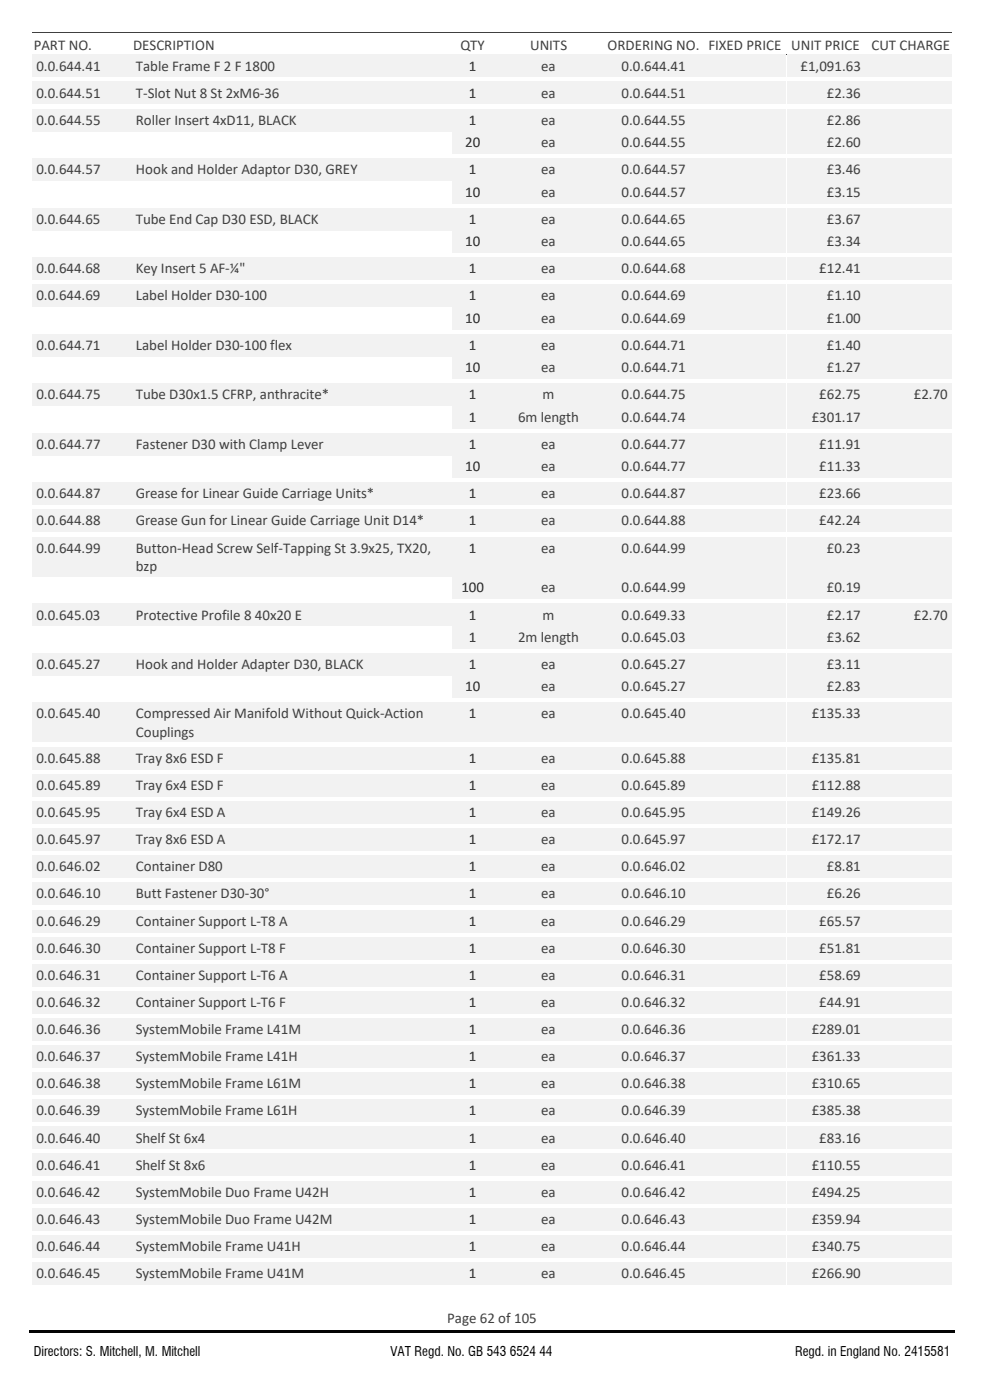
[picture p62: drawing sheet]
<svg xmlns="http://www.w3.org/2000/svg" width="210mm" height="297mm" viewBox="0 0 210 297" stroke-linecap="round" stroke-linejoin="round" font-family="sans-serif">
<defs><g id="words">
<g font-size="3.2" fill="#404040">
<text x="7.1" y="10.7">PART NO.</text>
<text x="28.2" y="10.7">DESCRIPTION</text>
<text x="97.6" y="10.7">QTY</text>
<text x="112.3" y="10.7">UNITS</text>
<text x="128.7" y="10.7">ORDERING NO. FIXED PRICE UNIT PRICE</text>
<text x="184.7" y="10.7">CUT CHARGE</text>
<text x="7.7" y="15">0.0.644.41</text>
<text x="28.8" y="15">Table Frame F 2 F 1800</text>
<text x="114.7" y="15">ea</text>
<text x="131.7" y="15">0.0.644.41</text>
<text x="169.6" y="15">£1,091.63</text>
<text x="7.7" y="20.7">0.0.644.51</text>
<text x="28.8" y="20.7">T-Slot Nut 8 St 2xM6-36</text>
<text x="114.7" y="20.7">ea</text>
<text x="131.7" y="20.7">0.0.644.51</text>
<text x="175.2" y="20.7">£2.36</text>
<text x="7.7" y="26.5">0.0.644.55</text>
<text x="28.8" y="26.5">Roller Insert 4xD11, BLACK</text>
<text x="114.7" y="26.5">ea</text>
<text x="131.7" y="26.5">0.0.644.55</text>
<text x="175.2" y="26.5">£2.86</text>
<text x="114.7" y="31.2">ea</text>
<text x="131.7" y="31.2">0.0.644.55</text>
<text x="175.2" y="31.2">£2.60</text>
<text x="7.7" y="36.9">0.0.644.57</text>
<text x="28.8" y="36.9">Hook and Holder Adaptor D30, GREY</text>
<text x="114.7" y="36.9">ea</text>
<text x="114.7" y="41.7">ea</text>
<text x="131.7" y="36.9">0.0.644.57</text>
<text x="131.7" y="41.7">0.0.644.57</text>
<text x="175.2" y="36.9">£3.46</text>
<text x="175.2" y="41.7">£3.15</text>
<text x="7.7" y="47.5">0.0.644.65</text>
<text x="28.8" y="47.5">Tube End Cap D30 ESD, BLACK</text>
<text x="114.7" y="47.5">ea</text>
<text x="131.7" y="47.5">0.0.644.65</text>
<text x="175.2" y="47.5">£3.67</text>
<text x="114.7" y="52.2">ea</text>
<text x="131.7" y="52.2">0.0.644.65</text>
<text x="175.2" y="52.2">£3.34</text>
<text x="7.7" y="58">0.0.644.68</text>
<text x="28.8" y="58">Key Insert 5 AF-¼&quot;</text>
<text x="114.7" y="58">ea</text>
<text x="131.7" y="58">0.0.644.68</text>
<text x="173.6" y="58">£12.41</text>
<text x="7.7" y="63.7">0.0.644.69</text>
<text x="28.8" y="63.7">Label Holder D30-100</text>
<text x="114.7" y="63.7">ea</text>
<text x="131.7" y="63.7">0.0.644.69</text>
<text x="175.2" y="63.7">£1.10</text>
<text x="114.7" y="68.5">ea</text>
<text x="131.7" y="68.5">0.0.644.69</text>
<text x="175.2" y="68.5">£1.00</text>
<text x="7.7" y="74.2">0.0.644.71</text>
<text x="28.8" y="74.2">Label Holder D30-100 flex</text>
<text x="114.7" y="74.2">ea</text>
<text x="131.7" y="74.2">0.0.644.71</text>
<text x="175.2" y="74.2">£1.40</text>
<text x="114.7" y="78.9">ea</text>
<text x="131.7" y="78.9">0.0.644.71</text>
<text x="175.2" y="78.9">£1.27</text>
<text x="7.7" y="84.7">0.0.644.75</text>
<text x="28.8" y="84.7">Tube D30x1.5 CFRP, anthracite*</text>
<text x="109.8" y="89.5">6m length</text>
<text x="115" y="84.7">m</text>
<text x="131.7" y="84.7">0.0.644.75</text>
<text x="131.7" y="89.5">0.0.644.74</text>
<text x="172" y="89.5">£301.17</text>
<text x="173.6" y="84.7">£62.75</text>
<text x="193.6" y="84.7">£2.70</text>
<text x="7.7" y="95.2">0.0.644.77</text>
<text x="28.8" y="95.2">Fastener D30 with Clamp Lever</text>
<text x="114.7" y="95.2">ea</text>
<text x="131.7" y="95.2">0.0.644.77</text>
<text x="173.6" y="95.2">£11.91</text>
<text x="114.7" y="100">ea</text>
<text x="131.7" y="100">0.0.644.77</text>
<text x="173.6" y="100">£11.33</text>
<text x="7.7" y="105.7">0.0.644.87</text>
<text x="28.8" y="105.7">Grease for Linear Guide Carriage Units*</text>
<text x="114.7" y="105.7">ea</text>
<text x="131.7" y="105.7">0.0.644.87</text>
<text x="173.6" y="105.7">£23.66</text>
<text x="7.7" y="111.4">0.0.644.88</text>
<text x="28.8" y="111.4">Grease Gun for Linear Guide Carriage Unit D14*</text>
<text x="114.7" y="111.4">ea</text>
<text x="131.7" y="111.4">0.0.644.88</text>
<text x="173.6" y="111.4">£42.24</text>
<text x="7.7" y="117.2">0.0.644.99</text>
<text x="28.8" y="117.2">Button-Head Screw Self-Tapping St 3.9x25, TX20,</text>
<text x="114.7" y="117.2">ea</text>
<text x="131.7" y="117.2">0.0.644.99</text>
<text x="175.2" y="117.2">£0.23</text>
<text x="28.8" y="121.1">bzp</text>
<text x="114.7" y="125.7">ea</text>
<text x="131.7" y="125.7">0.0.644.99</text>
<text x="175.2" y="125.7">£0.19</text>
<text x="7.7" y="131.4">0.0.645.03</text>
<text x="28.8" y="131.4">Protective Profile 8 40x20 E</text>
<text x="115" y="131.4">m</text>
<text x="131.7" y="131.4">0.0.649.33</text>
<text x="175.2" y="131.4">£2.17</text>
<text x="193.6" y="131.4">£2.70</text>
<text x="109.8" y="136.1">2m length</text>
<text x="131.7" y="136.1">0.0.645.03</text>
<text x="175.2" y="136.1">£3.62</text>
<text x="7.7" y="141.9">0.0.645.27</text>
<text x="28.8" y="141.9">Hook and Holder Adapter D30, BLACK</text>
<text x="114.7" y="141.9">ea</text>
<text x="131.7" y="141.9">0.0.645.27</text>
<text x="175.2" y="141.9">£3.11</text>
<text x="114.7" y="146.6">ea</text>
<text x="131.7" y="146.6">0.0.645.27</text>
<text x="175.2" y="146.6">£2.83</text>
<text x="7.7" y="152.4">0.0.645.40</text>
<text x="28.8" y="152.4">Compressed Air Manifold Without Quick-Action</text>
<text x="114.7" y="152.4">ea</text>
<text x="131.7" y="152.4">0.0.645.40</text>
<text x="172" y="152.4">£135.33</text>
<text x="7.7" y="161.8">0.0.645.88</text>
<text x="28.8" y="156.2">Couplings</text>
<text x="28.8" y="161.8">Tray 8x6 ESD F</text>
<text x="114.7" y="161.8">ea</text>
<text x="131.7" y="161.8">0.0.645.88</text>
<text x="172" y="161.8">£135.81</text>
<text x="7.7" y="167.6">0.0.645.89</text>
<text x="28.8" y="167.6">Tray 6x4 ESD F</text>
<text x="114.7" y="167.6">ea</text>
<text x="131.7" y="167.6">0.0.645.89</text>
<text x="172" y="167.6">£112.88</text>
<text x="7.7" y="173.4">0.0.645.95</text>
<text x="28.8" y="173.4">Tray 6x4 ESD A</text>
<text x="114.7" y="173.4">ea</text>
<text x="131.7" y="173.4">0.0.645.95</text>
<text x="172" y="173.4">£149.26</text>
<text x="7.7" y="179.1">0.0.645.97</text>
<text x="28.8" y="179.1">Tray 8x6 ESD A</text>
<text x="114.7" y="179.1">ea</text>
<text x="131.7" y="179.1">0.0.645.97</text>
<text x="172" y="179.1">£172.17</text>
<text x="7.7" y="184.8">0.0.646.02</text>
<text x="28.8" y="184.8">Container D80</text>
<text x="114.7" y="184.8">ea</text>
<text x="131.7" y="184.8">0.0.646.02</text>
<text x="175.2" y="184.8">£8.81</text>
<text x="7.7" y="190.6">0.0.646.10</text>
<text x="28.8" y="190.6">Butt Fastener D30-30°</text>
<text x="114.7" y="190.6">ea</text>
<text x="131.7" y="190.6">0.0.646.10</text>
<text x="175.2" y="190.6">£6.26</text>
<text x="7.7" y="196.4">0.0.646.29</text>
<text x="28.8" y="196.4">Container Support L-T8 A</text>
<text x="114.7" y="196.4">ea</text>
<text x="131.7" y="196.4">0.0.646.29</text>
<text x="173.6" y="196.4">£65.57</text>
<text x="7.7" y="202.1">0.0.646.30</text>
<text x="28.8" y="202.1">Container Support L-T8 F</text>
<text x="114.7" y="202.1">ea</text>
<text x="131.7" y="202.1">0.0.646.30</text>
<text x="173.6" y="202.1">£51.81</text>
<text x="7.7" y="207.8">0.0.646.31</text>
<text x="28.8" y="207.8">Container Support L-T6 A</text>
<text x="114.7" y="207.8">ea</text>
<text x="131.7" y="207.8">0.0.646.31</text>
<text x="173.6" y="207.8">£58.69</text>
<text x="7.7" y="213.6">0.0.646.32</text>
<text x="28.8" y="213.6">Container Support L-T6 F</text>
<text x="114.7" y="213.6">ea</text>
<text x="131.7" y="213.6">0.0.646.32</text>
<text x="173.6" y="213.6">£44.91</text>
<text x="7.7" y="219.4">0.0.646.36</text>
<text x="28.8" y="219.4">SystemMobile Frame L41M</text>
<text x="114.7" y="219.4">ea</text>
<text x="131.7" y="219.4">0.0.646.36</text>
<text x="172" y="219.4">£289.01</text>
<text x="7.7" y="225.1">0.0.646.37</text>
<text x="28.8" y="225.1">SystemMobile Frame L41H</text>
<text x="114.7" y="225.1">ea</text>
<text x="131.7" y="225.1">0.0.646.37</text>
<text x="172" y="225.1">£361.33</text>
<text x="7.7" y="230.8">0.0.646.38</text>
<text x="28.8" y="230.8">SystemMobile Frame L61M</text>
<text x="114.7" y="230.8">ea</text>
<text x="131.7" y="230.8">0.0.646.38</text>
<text x="172" y="230.8">£310.65</text>
<text x="7.7" y="236.6">0.0.646.39</text>
<text x="28.8" y="236.6">SystemMobile Frame L61H</text>
<text x="114.7" y="236.6">ea</text>
<text x="131.7" y="236.6">0.0.646.39</text>
<text x="172" y="236.6">£385.38</text>
<text x="7.7" y="242.4">0.0.646.40</text>
<text x="28.8" y="242.4">Shelf St 6x4</text>
<text x="114.7" y="242.4">ea</text>
<text x="131.7" y="242.4">0.0.646.40</text>
<text x="173.6" y="242.4">£83.16</text>
<text x="7.7" y="248.1">0.0.646.41</text>
<text x="28.8" y="248.1">Shelf St 8x6</text>
<text x="114.7" y="248.1">ea</text>
<text x="131.7" y="248.1">0.0.646.41</text>
<text x="172" y="248.1">£110.55</text>
<text x="7.7" y="253.8">0.0.646.42</text>
<text x="28.8" y="253.8">SystemMobile Duo Frame U42H</text>
<text x="114.7" y="253.8">ea</text>
<text x="131.7" y="253.8">0.0.646.42</text>
<text x="172" y="253.8">£494.25</text>
<text x="7.7" y="259.6">0.0.646.43</text>
<text x="28.8" y="259.6">SystemMobile Duo Frame U42M</text>
<text x="114.7" y="259.6">ea</text>
<text x="131.7" y="259.6">0.0.646.43</text>
<text x="172" y="259.6">£359.94</text>
<text x="7.7" y="265.4">0.0.646.44</text>
<text x="28.8" y="265.4">SystemMobile Frame U41H</text>
<text x="114.7" y="265.4">ea</text>
<text x="131.7" y="265.4">0.0.646.44</text>
<text x="172" y="265.4">£340.75</text>
<text x="7.7" y="271.1">0.0.646.45</text>
<text x="28.8" y="271.1">SystemMobile Frame U41M</text>
<text x="114.7" y="271.1">ea</text>
<text x="131.7" y="271.1">0.0.646.45</text>
<text x="172" y="271.1">£266.90</text>
<text x="94.8" y="280.5">Page 62 of 105</text>
</g>
<g font-size="3.2" fill="#222a35">
<text x="99.4" y="15">1</text>
<text x="99.4" y="20.7">1</text>
<text x="99.4" y="26.5">1</text>
<text x="98.6" y="31.2">20</text>
<text x="98.6" y="41.7">10</text>
<text x="99.4" y="36.9">1</text>
<text x="99.4" y="47.5">1</text>
<text x="98.6" y="52.2">10</text>
<text x="99.4" y="58">1</text>
<text x="99.4" y="63.7">1</text>
<text x="98.6" y="68.5">10</text>
<text x="99.4" y="74.2">1</text>
<text x="98.6" y="78.9">10</text>
<text x="99.4" y="84.7">1</text>
<text x="99.4" y="89.5">1</text>
<text x="99.4" y="95.2">1</text>
<text x="98.6" y="100">10</text>
<text x="99.4" y="105.7">1</text>
<text x="99.4" y="111.4">1</text>
<text x="99.4" y="117.2">1</text>
<text x="97.8" y="125.7">100</text>
<text x="99.4" y="131.4">1</text>
<text x="99.4" y="136.1">1</text>
<text x="99.4" y="141.9">1</text>
<text x="98.6" y="146.6">10</text>
<text x="99.4" y="152.4">1</text>
<text x="99.4" y="161.8">1</text>
<text x="99.4" y="167.6">1</text>
<text x="99.4" y="173.4">1</text>
<text x="99.4" y="179.1">1</text>
<text x="99.4" y="184.8">1</text>
<text x="99.4" y="190.6">1</text>
<text x="99.4" y="196.4">1</text>
<text x="99.4" y="202.1">1</text>
<text x="99.4" y="207.8">1</text>
<text x="99.4" y="213.6">1</text>
<text x="99.4" y="219.4">1</text>
<text x="99.4" y="225.1">1</text>
<text x="99.4" y="230.8">1</text>
<text x="99.4" y="236.6">1</text>
<text x="99.4" y="242.4">1</text>
<text x="99.4" y="248.1">1</text>
<text x="99.4" y="253.8">1</text>
<text x="99.4" y="259.6">1</text>
<text x="99.4" y="265.4">1</text>
<text x="99.4" y="271.1">1</text>
</g>
<g font-size="2.8">
<text x="7.1" y="287.6">Directors: S. Mitchell, M. Mitchell</text>
<text x="82.7" y="287.6">VAT Regd. No. GB 543 6524 44</text>
<text x="168.5" y="287.6">Regd. in England No. 2415581</text>
</g>
</g></defs>
<path d="M104.5 6.9h23.5" fill="none" stroke="#404040" stroke-width=".21"/>
<path d="M104.5 6.9h23.5" fill="none" stroke="#404040" stroke-width=".21"/>
<path d="M104.5 11.6h23.5" fill="none" stroke="#404040" stroke-width=".21"/>
<path d="M104.5 11.6h23.5" fill="none" stroke="#404040" stroke-width=".21"/>
<path d="M6.8 6.9h21.2" fill="none" stroke="#404040" stroke-width=".21"/>
<path d="M6.8 6.9h21.2" fill="none" stroke="#404040" stroke-width=".21"/>
<path d="M6.8 11.6h21.2" fill="none" stroke="#404040" stroke-width=".21"/>
<path d="M6.8 11.6h21.2" fill="none" stroke="#404040" stroke-width=".21"/>
<path d="M95.8 6.9h8.8" fill="none" stroke="#404040" stroke-width=".21"/>
<path d="M95.8 6.9h8.8" fill="none" stroke="#404040" stroke-width=".21"/>
<path d="M95.8 11.6h8.8" fill="none" stroke="#404040" stroke-width=".21"/>
<path d="M95.8 11.6h8.8" fill="none" stroke="#404040" stroke-width=".21"/>
<path d="M183.2 6.9h18.5" fill="none" stroke="#404040" stroke-width=".21"/>
<path d="M183.2 6.9h18.5" fill="none" stroke="#404040" stroke-width=".21"/>
<path d="M183.2 11.6h18.5" fill="none" stroke="#404040" stroke-width=".21"/>
<path d="M183.2 11.6h18.5" fill="none" stroke="#404040" stroke-width=".21"/>
<path d="M166.6 6.9h16.7" fill="none" stroke="#404040" stroke-width=".21"/>
<path d="M166.6 6.9h16.7" fill="none" stroke="#404040" stroke-width=".21"/>
<path d="M166.6 11.6h16.7" fill="none" stroke="#404040" stroke-width=".21"/>
<path d="M166.6 11.6h16.7" fill="none" stroke="#404040" stroke-width=".21"/>
<path d="M149 6.9h17.7" fill="none" stroke="#404040" stroke-width=".21"/>
<path d="M149 6.9h17.7" fill="none" stroke="#404040" stroke-width=".21"/>
<path d="M149 11.6h17.7" fill="none" stroke="#404040" stroke-width=".21"/>
<path d="M149 11.6h17.7" fill="none" stroke="#404040" stroke-width=".21"/>
<path d="M127.9 6.9h21.1" fill="none" stroke="#404040" stroke-width=".21"/>
<path d="M127.9 6.9h21.1" fill="none" stroke="#404040" stroke-width=".21"/>
<path d="M127.9 11.6h21.1" fill="none" stroke="#404040" stroke-width=".21"/>
<path d="M127.9 11.6h21.1" fill="none" stroke="#404040" stroke-width=".21"/>
<path d="M27.9 6.9h68" fill="none" stroke="#404040" stroke-width=".21"/>
<path d="M27.9 6.9h68" fill="none" stroke="#404040" stroke-width=".21"/>
<path d="M27.9 11.6h68" fill="none" stroke="#404040" stroke-width=".21"/>
<path d="M27.9 11.6h68" fill="none" stroke="#404040" stroke-width=".21"/>
<g fill="#f2f2f2">
<path d="M6.9 11.6h21v4.7h-21z" fill-rule="evenodd"/>
<path d="M95.9 11.6h8.6v4.7h-8.6z" fill-rule="evenodd"/>
<path d="M128 11.6h21v4.7h-21z" fill-rule="evenodd"/>
<path d="M149 11.6h17.6v4.7h-17.6z" fill-rule="evenodd"/>
<path d="M166.7 11.6h16.5v4.7h-16.5z" fill-rule="evenodd"/>
<path d="M183.3 11.6h18.3v4.7h-18.3z" fill-rule="evenodd"/>
<path d="M28 11.6h67.8v4.7h-67.8z" fill-rule="evenodd"/>
<path d="M104.6 11.6h23.3v4.7h-23.3z" fill-rule="evenodd"/>
<path d="M6.9 17.4h21v4.7h-21z" fill-rule="evenodd"/>
<path d="M95.9 17.4h8.6v4.7h-8.6z" fill-rule="evenodd"/>
<path d="M128 17.4h21v4.7h-21z" fill-rule="evenodd"/>
<path d="M149 17.4h17.6v4.7h-17.6z" fill-rule="evenodd"/>
<path d="M166.7 17.4h16.5v4.7h-16.5z" fill-rule="evenodd"/>
<path d="M183.3 17.4h18.3v4.7h-18.3z" fill-rule="evenodd"/>
<path d="M28 17.4h67.8v4.7h-67.8z" fill-rule="evenodd"/>
<path d="M104.6 17.4h23.3v4.7h-23.3z" fill-rule="evenodd"/>
<path d="M6.9 23.2h21v4.6h-21z" fill-rule="evenodd"/>
<path d="M95.9 23.2h8.6v4.6h-8.6z" fill-rule="evenodd"/>
<path d="M128 23.2h21v4.6h-21z" fill-rule="evenodd"/>
<path d="M149 23.2h17.6v4.6h-17.6z" fill-rule="evenodd"/>
<path d="M166.7 23.2h16.5v4.6h-16.5z" fill-rule="evenodd"/>
<path d="M183.3 23.2h18.3v4.6h-18.3z" fill-rule="evenodd"/>
<path d="M28 23.2h67.8v4.6h-67.8z" fill-rule="evenodd"/>
<path d="M104.6 23.2h23.3v4.6h-23.3z" fill-rule="evenodd"/>
<path d="M95.9 27.9h8.6v4.7h-8.6z" fill-rule="evenodd"/>
<path d="M128 27.9h21v4.7h-21z" fill-rule="evenodd"/>
<path d="M149 27.9h17.6v4.7h-17.6z" fill-rule="evenodd"/>
<path d="M166.7 27.9h16.5v4.7h-16.5z" fill-rule="evenodd"/>
<path d="M183.3 27.9h18.3v4.7h-18.3z" fill-rule="evenodd"/>
<path d="M104.6 27.9h23.3v4.7h-23.3z" fill-rule="evenodd"/>
<path d="M6.9 33.6h21v4.7h-21z" fill-rule="evenodd"/>
<path d="M95.9 33.6h8.6v4.7h-8.6z" fill-rule="evenodd"/>
<path d="M128 33.6h21v4.7h-21z" fill-rule="evenodd"/>
<path d="M149 33.6h17.6v4.7h-17.6z" fill-rule="evenodd"/>
<path d="M166.7 33.6h16.5v4.7h-16.5z" fill-rule="evenodd"/>
<path d="M183.3 33.6h18.3v4.7h-18.3z" fill-rule="evenodd"/>
<path d="M28 33.6h67.8v4.7h-67.8z" fill-rule="evenodd"/>
<path d="M104.6 33.6h23.3v4.7h-23.3z" fill-rule="evenodd"/>
<path d="M95.9 38.4h8.6v4.7h-8.6z" fill-rule="evenodd"/>
<path d="M128 38.4h21v4.7h-21z" fill-rule="evenodd"/>
<path d="M149 38.4h17.6v4.7h-17.6z" fill-rule="evenodd"/>
<path d="M166.7 38.4h16.5v4.7h-16.5z" fill-rule="evenodd"/>
<path d="M183.3 38.4h18.3v4.7h-18.3z" fill-rule="evenodd"/>
<path d="M104.6 38.4h23.3v4.7h-23.3z" fill-rule="evenodd"/>
<path d="M6.9 44.1h21v4.7h-21z" fill-rule="evenodd"/>
<path d="M95.9 44.1h8.6v4.7h-8.6z" fill-rule="evenodd"/>
<path d="M128 44.1h21v4.7h-21z" fill-rule="evenodd"/>
<path d="M149 44.1h17.6v4.7h-17.6z" fill-rule="evenodd"/>
<path d="M166.7 44.1h16.5v4.7h-16.5z" fill-rule="evenodd"/>
<path d="M183.3 44.1h18.3v4.7h-18.3z" fill-rule="evenodd"/>
<path d="M28 44.1h67.8v4.7h-67.8z" fill-rule="evenodd"/>
<path d="M104.6 44.1h23.3v4.7h-23.3z" fill-rule="evenodd"/>
<path d="M95.9 48.9h8.6v4.7h-8.6z" fill-rule="evenodd"/>
<path d="M128 48.9h21v4.7h-21z" fill-rule="evenodd"/>
<path d="M149 48.9h17.6v4.7h-17.6z" fill-rule="evenodd"/>
<path d="M166.7 48.9h16.5v4.7h-16.5z" fill-rule="evenodd"/>
<path d="M183.3 48.9h18.3v4.7h-18.3z" fill-rule="evenodd"/>
<path d="M104.6 48.9h23.3v4.7h-23.3z" fill-rule="evenodd"/>
<path d="M6.9 54.6h21v4.7h-21z" fill-rule="evenodd"/>
<path d="M95.9 54.6h8.6v4.7h-8.6z" fill-rule="evenodd"/>
<path d="M128 54.6h21v4.7h-21z" fill-rule="evenodd"/>
<path d="M149 54.6h17.6v4.7h-17.6z" fill-rule="evenodd"/>
<path d="M166.7 54.6h16.5v4.7h-16.5z" fill-rule="evenodd"/>
<path d="M183.3 54.6h18.3v4.7h-18.3z" fill-rule="evenodd"/>
<path d="M28 54.6h67.8v4.7h-67.8z" fill-rule="evenodd"/>
<path d="M104.6 54.6h23.3v4.7h-23.3z" fill-rule="evenodd"/>
<path d="M6.9 60.4h21v4.7h-21z" fill-rule="evenodd"/>
<path d="M95.9 60.4h8.6v4.7h-8.6z" fill-rule="evenodd"/>
<path d="M128 60.4h21v4.7h-21z" fill-rule="evenodd"/>
<path d="M149 60.4h17.6v4.7h-17.6z" fill-rule="evenodd"/>
<path d="M166.7 60.4h16.5v4.7h-16.5z" fill-rule="evenodd"/>
<path d="M183.3 60.4h18.3v4.7h-18.3z" fill-rule="evenodd"/>
<path d="M28 60.4h67.8v4.7h-67.8z" fill-rule="evenodd"/>
<path d="M104.6 60.4h23.3v4.7h-23.3z" fill-rule="evenodd"/>
<path d="M95.9 65.2h8.6v4.6h-8.6z" fill-rule="evenodd"/>
<path d="M128 65.2h21v4.6h-21z" fill-rule="evenodd"/>
<path d="M149 65.2h17.6v4.6h-17.6z" fill-rule="evenodd"/>
<path d="M166.7 65.2h16.5v4.6h-16.5z" fill-rule="evenodd"/>
<path d="M183.3 65.2h18.3v4.6h-18.3z" fill-rule="evenodd"/>
<path d="M104.6 65.2h23.3v4.6h-23.3z" fill-rule="evenodd"/>
<path d="M6.9 70.9h21v4.7h-21z" fill-rule="evenodd"/>
<path d="M95.9 70.9h8.6v4.7h-8.6z" fill-rule="evenodd"/>
<path d="M128 70.9h21v4.7h-21z" fill-rule="evenodd"/>
<path d="M149 70.9h17.6v4.7h-17.6z" fill-rule="evenodd"/>
<path d="M166.7 70.9h16.5v4.7h-16.5z" fill-rule="evenodd"/>
<path d="M183.3 70.9h18.3v4.7h-18.3z" fill-rule="evenodd"/>
<path d="M28 70.9h67.8v4.7h-67.8z" fill-rule="evenodd"/>
<path d="M104.6 70.9h23.3v4.7h-23.3z" fill-rule="evenodd"/>
<path d="M95.9 75.6h8.6v4.7h-8.6z" fill-rule="evenodd"/>
<path d="M128 75.6h21v4.7h-21z" fill-rule="evenodd"/>
<path d="M149 75.6h17.6v4.7h-17.6z" fill-rule="evenodd"/>
<path d="M166.7 75.6h16.5v4.7h-16.5z" fill-rule="evenodd"/>
<path d="M183.3 75.6h18.3v4.7h-18.3z" fill-rule="evenodd"/>
<path d="M104.6 75.6h23.3v4.7h-23.3z" fill-rule="evenodd"/>
<path d="M6.9 81.4h21v4.7h-21z" fill-rule="evenodd"/>
<path d="M95.9 81.4h8.6v4.7h-8.6z" fill-rule="evenodd"/>
<path d="M128 81.4h21v4.7h-21z" fill-rule="evenodd"/>
<path d="M149 81.4h17.6v4.7h-17.6z" fill-rule="evenodd"/>
<path d="M166.7 81.4h16.5v4.7h-16.5z" fill-rule="evenodd"/>
<path d="M183.3 81.4h18.3v4.7h-18.3z" fill-rule="evenodd"/>
<path d="M28 81.4h67.8v4.7h-67.8z" fill-rule="evenodd"/>
<path d="M104.6 81.4h23.3v4.7h-23.3z" fill-rule="evenodd"/>
<path d="M95.9 86.1h8.6v4.7h-8.6z" fill-rule="evenodd"/>
<path d="M128 86.1h21v4.7h-21z" fill-rule="evenodd"/>
<path d="M149 86.1h17.6v4.7h-17.6z" fill-rule="evenodd"/>
<path d="M166.7 86.1h16.5v4.7h-16.5z" fill-rule="evenodd"/>
<path d="M183.3 86.1h18.3v4.7h-18.3z" fill-rule="evenodd"/>
<path d="M104.6 86.1h23.3v4.7h-23.3z" fill-rule="evenodd"/>
<path d="M6.9 91.9h21v4.6h-21z" fill-rule="evenodd"/>
<path d="M95.9 91.9h8.6v4.6h-8.6z" fill-rule="evenodd"/>
<path d="M128 91.9h21v4.6h-21z" fill-rule="evenodd"/>
<path d="M149 91.9h17.6v4.6h-17.6z" fill-rule="evenodd"/>
<path d="M166.7 91.9h16.5v4.6h-16.5z" fill-rule="evenodd"/>
<path d="M183.3 91.9h18.3v4.6h-18.3z" fill-rule="evenodd"/>
<path d="M28 91.9h67.8v4.6h-67.8z" fill-rule="evenodd"/>
<path d="M104.6 91.9h23.3v4.6h-23.3z" fill-rule="evenodd"/>
<path d="M95.9 96.6h8.6v4.7h-8.6z" fill-rule="evenodd"/>
<path d="M128 96.6h21v4.7h-21z" fill-rule="evenodd"/>
<path d="M149 96.6h17.6v4.7h-17.6z" fill-rule="evenodd"/>
<path d="M166.7 96.6h16.5v4.7h-16.5z" fill-rule="evenodd"/>
<path d="M183.3 96.6h18.3v4.7h-18.3z" fill-rule="evenodd"/>
<path d="M104.6 96.6h23.3v4.7h-23.3z" fill-rule="evenodd"/>
<path d="M6.9 102.4h21v4.7h-21z" fill-rule="evenodd"/>
<path d="M95.9 102.4h8.6v4.7h-8.6z" fill-rule="evenodd"/>
<path d="M128 102.4h21v4.7h-21z" fill-rule="evenodd"/>
<path d="M149 102.4h17.6v4.7h-17.6z" fill-rule="evenodd"/>
<path d="M166.7 102.4h16.5v4.7h-16.5z" fill-rule="evenodd"/>
<path d="M183.3 102.4h18.3v4.7h-18.3z" fill-rule="evenodd"/>
<path d="M28 102.4h67.8v4.7h-67.8z" fill-rule="evenodd"/>
<path d="M104.6 102.4h23.3v4.7h-23.3z" fill-rule="evenodd"/>
<path d="M6.9 108.1h21v4.7h-21z" fill-rule="evenodd"/>
<path d="M95.9 108.1h8.6v4.7h-8.6z" fill-rule="evenodd"/>
<path d="M128 108.1h21v4.7h-21z" fill-rule="evenodd"/>
<path d="M149 108.1h17.6v4.7h-17.6z" fill-rule="evenodd"/>
<path d="M166.7 108.1h16.5v4.7h-16.5z" fill-rule="evenodd"/>
<path d="M183.3 108.1h18.3v4.7h-18.3z" fill-rule="evenodd"/>
<path d="M28 108.1h67.8v4.7h-67.8z" fill-rule="evenodd"/>
<path d="M104.6 108.1h23.3v4.7h-23.3z" fill-rule="evenodd"/>
<path d="M6.9 113.9h21v8.4h-21z" fill-rule="evenodd"/>
<path d="M95.9 113.9h8.6v8.4h-8.6z" fill-rule="evenodd"/>
<path d="M128 113.9h21v8.4h-21z" fill-rule="evenodd"/>
<path d="M149 113.9h17.6v8.4h-17.6z" fill-rule="evenodd"/>
<path d="M166.7 113.9h16.5v8.4h-16.5z" fill-rule="evenodd"/>
<path d="M183.3 113.9h18.3v8.4h-18.3z" fill-rule="evenodd"/>
<path d="M28 113.9h67.8v8.4h-67.8z" fill-rule="evenodd"/>
<path d="M104.6 113.9h23.3v8.4h-23.3z" fill-rule="evenodd"/>
<path d="M95.9 122.3h8.6v4.7h-8.6z" fill-rule="evenodd"/>
<path d="M128 122.3h21v4.7h-21z" fill-rule="evenodd"/>
<path d="M149 122.3h17.6v4.7h-17.6z" fill-rule="evenodd"/>
<path d="M166.7 122.3h16.5v4.7h-16.5z" fill-rule="evenodd"/>
<path d="M183.3 122.3h18.3v4.7h-18.3z" fill-rule="evenodd"/>
<path d="M104.6 122.3h23.3v4.7h-23.3z" fill-rule="evenodd"/>
<path d="M6.9 128.1h21v4.7h-21z" fill-rule="evenodd"/>
<path d="M95.9 128.1h8.6v4.7h-8.6z" fill-rule="evenodd"/>
<path d="M128 128.1h21v4.7h-21z" fill-rule="evenodd"/>
<path d="M149 128.1h17.6v4.7h-17.6z" fill-rule="evenodd"/>
<path d="M166.7 128.1h16.5v4.7h-16.5z" fill-rule="evenodd"/>
<path d="M183.3 128.1h18.3v4.7h-18.3z" fill-rule="evenodd"/>
<path d="M28 128.1h67.8v4.7h-67.8z" fill-rule="evenodd"/>
<path d="M104.6 128.1h23.3v4.7h-23.3z" fill-rule="evenodd"/>
<path d="M95.9 132.8h8.6v4.7h-8.6z" fill-rule="evenodd"/>
<path d="M128 132.8h21v4.7h-21z" fill-rule="evenodd"/>
<path d="M149 132.8h17.6v4.7h-17.6z" fill-rule="evenodd"/>
<path d="M166.7 132.8h16.5v4.7h-16.5z" fill-rule="evenodd"/>
<path d="M183.3 132.8h18.3v4.7h-18.3z" fill-rule="evenodd"/>
<path d="M104.6 132.8h23.3v4.7h-23.3z" fill-rule="evenodd"/>
<path d="M6.9 138.6h21v4.7h-21z" fill-rule="evenodd"/>
<path d="M95.9 138.6h8.6v4.7h-8.6z" fill-rule="evenodd"/>
<path d="M128 138.6h21v4.7h-21z" fill-rule="evenodd"/>
<path d="M149 138.6h17.6v4.7h-17.6z" fill-rule="evenodd"/>
<path d="M166.7 138.6h16.5v4.7h-16.5z" fill-rule="evenodd"/>
<path d="M183.3 138.6h18.3v4.7h-18.3z" fill-rule="evenodd"/>
<path d="M28 138.6h67.8v4.7h-67.8z" fill-rule="evenodd"/>
<path d="M104.6 138.6h23.3v4.7h-23.3z" fill-rule="evenodd"/>
<path d="M95.9 143.3h8.6v4.7h-8.6z" fill-rule="evenodd"/>
<path d="M128 143.3h21v4.7h-21z" fill-rule="evenodd"/>
<path d="M149 143.3h17.6v4.7h-17.6z" fill-rule="evenodd"/>
<path d="M166.7 143.3h16.5v4.7h-16.5z" fill-rule="evenodd"/>
<path d="M183.3 143.3h18.3v4.7h-18.3z" fill-rule="evenodd"/>
<path d="M104.6 143.3h23.3v4.7h-23.3z" fill-rule="evenodd"/>
<path d="M6.9 149.1h21v8.3h-21z" fill-rule="evenodd"/>
<path d="M95.9 149.1h8.6v8.3h-8.6z" fill-rule="evenodd"/>
<path d="M128 149.1h21v8.3h-21z" fill-rule="evenodd"/>
<path d="M149 149.1h17.6v8.3h-17.6z" fill-rule="evenodd"/>
<path d="M166.7 149.1h16.5v8.3h-16.5z" fill-rule="evenodd"/>
<path d="M183.3 149.1h18.3v8.3h-18.3z" fill-rule="evenodd"/>
<path d="M28 149.1h67.8v8.3h-67.8z" fill-rule="evenodd"/>
<path d="M104.6 149.1h23.3v8.3h-23.3z" fill-rule="evenodd"/>
<path d="M6.9 158.5h21v4.7h-21z" fill-rule="evenodd"/>
<path d="M95.9 158.5h8.6v4.7h-8.6z" fill-rule="evenodd"/>
<path d="M128 158.5h21v4.7h-21z" fill-rule="evenodd"/>
<path d="M149 158.5h17.6v4.7h-17.6z" fill-rule="evenodd"/>
<path d="M166.7 158.5h16.5v4.7h-16.5z" fill-rule="evenodd"/>
<path d="M183.3 158.5h18.3v4.7h-18.3z" fill-rule="evenodd"/>
<path d="M28 158.5h67.8v4.7h-67.8z" fill-rule="evenodd"/>
<path d="M104.6 158.5h23.3v4.7h-23.3z" fill-rule="evenodd"/>
<path d="M6.9 164.2h21v4.7h-21z" fill-rule="evenodd"/>
<path d="M95.9 164.2h8.6v4.7h-8.6z" fill-rule="evenodd"/>
<path d="M128 164.2h21v4.7h-21z" fill-rule="evenodd"/>
<path d="M149 164.2h17.6v4.7h-17.6z" fill-rule="evenodd"/>
<path d="M166.7 164.2h16.5v4.7h-16.5z" fill-rule="evenodd"/>
<path d="M183.3 164.2h18.3v4.7h-18.3z" fill-rule="evenodd"/>
<path d="M28 164.2h67.8v4.7h-67.8z" fill-rule="evenodd"/>
<path d="M104.6 164.2h23.3v4.7h-23.3z" fill-rule="evenodd"/>
<path d="M6.9 170h21v4.7h-21z" fill-rule="evenodd"/>
<path d="M95.9 170h8.6v4.7h-8.6z" fill-rule="evenodd"/>
<path d="M128 170h21v4.7h-21z" fill-rule="evenodd"/>
<path d="M149 170h17.6v4.7h-17.6z" fill-rule="evenodd"/>
<path d="M166.7 170h16.5v4.7h-16.5z" fill-rule="evenodd"/>
<path d="M183.3 170h18.3v4.7h-18.3z" fill-rule="evenodd"/>
<path d="M28 170h67.8v4.7h-67.8z" fill-rule="evenodd"/>
<path d="M104.6 170h23.3v4.7h-23.3z" fill-rule="evenodd"/>
<path d="M6.9 175.8h21v4.6h-21z" fill-rule="evenodd"/>
<path d="M95.9 175.8h8.6v4.6h-8.6z" fill-rule="evenodd"/>
<path d="M128 175.8h21v4.6h-21z" fill-rule="evenodd"/>
<path d="M149 175.8h17.6v4.6h-17.6z" fill-rule="evenodd"/>
<path d="M166.7 175.8h16.5v4.6h-16.5z" fill-rule="evenodd"/>
<path d="M183.3 175.8h18.3v4.6h-18.3z" fill-rule="evenodd"/>
<path d="M28 175.8h67.8v4.6h-67.8z" fill-rule="evenodd"/>
<path d="M104.6 175.8h23.3v4.6h-23.3z" fill-rule="evenodd"/>
<path d="M6.9 181.5h21v4.7h-21z" fill-rule="evenodd"/>
<path d="M95.9 181.5h8.6v4.7h-8.6z" fill-rule="evenodd"/>
<path d="M128 181.5h21v4.7h-21z" fill-rule="evenodd"/>
<path d="M149 181.5h17.6v4.7h-17.6z" fill-rule="evenodd"/>
<path d="M166.7 181.5h16.5v4.7h-16.5z" fill-rule="evenodd"/>
<path d="M183.3 181.5h18.3v4.7h-18.3z" fill-rule="evenodd"/>
<path d="M28 181.5h67.8v4.7h-67.8z" fill-rule="evenodd"/>
<path d="M104.6 181.5h23.3v4.7h-23.3z" fill-rule="evenodd"/>
<path d="M6.9 187.2h21v4.7h-21z" fill-rule="evenodd"/>
<path d="M95.9 187.2h8.6v4.7h-8.6z" fill-rule="evenodd"/>
<path d="M128 187.2h21v4.7h-21z" fill-rule="evenodd"/>
<path d="M149 187.2h17.6v4.7h-17.6z" fill-rule="evenodd"/>
<path d="M166.7 187.2h16.5v4.7h-16.5z" fill-rule="evenodd"/>
<path d="M183.3 187.2h18.3v4.7h-18.3z" fill-rule="evenodd"/>
<path d="M28 187.2h67.8v4.7h-67.8z" fill-rule="evenodd"/>
<path d="M104.6 187.2h23.3v4.7h-23.3z" fill-rule="evenodd"/>
<path d="M6.9 193h21v4.7h-21z" fill-rule="evenodd"/>
<path d="M95.9 193h8.6v4.7h-8.6z" fill-rule="evenodd"/>
<path d="M128 193h21v4.7h-21z" fill-rule="evenodd"/>
<path d="M149 193h17.6v4.7h-17.6z" fill-rule="evenodd"/>
<path d="M166.7 193h16.5v4.7h-16.5z" fill-rule="evenodd"/>
<path d="M183.3 193h18.3v4.7h-18.3z" fill-rule="evenodd"/>
<path d="M28 193h67.8v4.7h-67.8z" fill-rule="evenodd"/>
<path d="M104.6 193h23.3v4.7h-23.3z" fill-rule="evenodd"/>
<path d="M6.9 198.8h21v4.6h-21z" fill-rule="evenodd"/>
<path d="M95.9 198.8h8.6v4.6h-8.6z" fill-rule="evenodd"/>
<path d="M128 198.8h21v4.6h-21z" fill-rule="evenodd"/>
<path d="M149 198.8h17.6v4.6h-17.6z" fill-rule="evenodd"/>
<path d="M166.7 198.8h16.5v4.6h-16.5z" fill-rule="evenodd"/>
<path d="M183.3 198.8h18.3v4.6h-18.3z" fill-rule="evenodd"/>
<path d="M28 198.8h67.8v4.6h-67.8z" fill-rule="evenodd"/>
<path d="M104.6 198.8h23.3v4.6h-23.3z" fill-rule="evenodd"/>
<path d="M6.9 204.5h21v4.7h-21z" fill-rule="evenodd"/>
<path d="M95.9 204.5h8.6v4.7h-8.6z" fill-rule="evenodd"/>
<path d="M128 204.5h21v4.7h-21z" fill-rule="evenodd"/>
<path d="M149 204.5h17.6v4.7h-17.6z" fill-rule="evenodd"/>
<path d="M166.7 204.5h16.5v4.7h-16.5z" fill-rule="evenodd"/>
<path d="M183.3 204.5h18.3v4.7h-18.3z" fill-rule="evenodd"/>
<path d="M28 204.5h67.8v4.7h-67.8z" fill-rule="evenodd"/>
<path d="M104.6 204.5h23.3v4.7h-23.3z" fill-rule="evenodd"/>
<path d="M6.9 210.2h21v4.7h-21z" fill-rule="evenodd"/>
<path d="M95.9 210.2h8.6v4.7h-8.6z" fill-rule="evenodd"/>
<path d="M128 210.2h21v4.7h-21z" fill-rule="evenodd"/>
<path d="M149 210.2h17.6v4.7h-17.6z" fill-rule="evenodd"/>
<path d="M166.7 210.2h16.5v4.7h-16.5z" fill-rule="evenodd"/>
<path d="M183.3 210.2h18.3v4.7h-18.3z" fill-rule="evenodd"/>
<path d="M28 210.2h67.8v4.7h-67.8z" fill-rule="evenodd"/>
<path d="M104.6 210.2h23.3v4.7h-23.3z" fill-rule="evenodd"/>
<path d="M6.9 216h21v4.7h-21z" fill-rule="evenodd"/>
<path d="M95.9 216h8.6v4.7h-8.6z" fill-rule="evenodd"/>
<path d="M128 216h21v4.7h-21z" fill-rule="evenodd"/>
<path d="M149 216h17.6v4.7h-17.6z" fill-rule="evenodd"/>
<path d="M166.7 216h16.5v4.7h-16.5z" fill-rule="evenodd"/>
<path d="M183.3 216h18.3v4.7h-18.3z" fill-rule="evenodd"/>
<path d="M28 216h67.8v4.7h-67.8z" fill-rule="evenodd"/>
<path d="M104.6 216h23.3v4.7h-23.3z" fill-rule="evenodd"/>
<path d="M6.9 221.8h21v4.6h-21z" fill-rule="evenodd"/>
<path d="M95.9 221.8h8.6v4.6h-8.6z" fill-rule="evenodd"/>
<path d="M128 221.8h21v4.6h-21z" fill-rule="evenodd"/>
<path d="M149 221.8h17.6v4.6h-17.6z" fill-rule="evenodd"/>
<path d="M166.7 221.8h16.5v4.6h-16.5z" fill-rule="evenodd"/>
<path d="M183.3 221.8h18.3v4.6h-18.3z" fill-rule="evenodd"/>
<path d="M28 221.8h67.8v4.6h-67.8z" fill-rule="evenodd"/>
<path d="M104.6 221.8h23.3v4.6h-23.3z" fill-rule="evenodd"/>
<path d="M6.9 227.5h21v4.7h-21z" fill-rule="evenodd"/>
<path d="M95.9 227.5h8.6v4.7h-8.6z" fill-rule="evenodd"/>
<path d="M128 227.5h21v4.7h-21z" fill-rule="evenodd"/>
<path d="M149 227.5h17.6v4.7h-17.6z" fill-rule="evenodd"/>
<path d="M166.7 227.5h16.5v4.7h-16.5z" fill-rule="evenodd"/>
<path d="M183.3 227.5h18.3v4.7h-18.3z" fill-rule="evenodd"/>
<path d="M28 227.5h67.8v4.7h-67.8z" fill-rule="evenodd"/>
<path d="M104.6 227.5h23.3v4.7h-23.3z" fill-rule="evenodd"/>
<path d="M6.9 233.2h21v4.7h-21z" fill-rule="evenodd"/>
<path d="M95.9 233.2h8.6v4.7h-8.6z" fill-rule="evenodd"/>
<path d="M128 233.2h21v4.7h-21z" fill-rule="evenodd"/>
<path d="M149 233.2h17.6v4.7h-17.6z" fill-rule="evenodd"/>
<path d="M166.7 233.2h16.5v4.7h-16.5z" fill-rule="evenodd"/>
<path d="M183.3 233.2h18.3v4.7h-18.3z" fill-rule="evenodd"/>
<path d="M28 233.2h67.8v4.7h-67.8z" fill-rule="evenodd"/>
<path d="M104.6 233.2h23.3v4.7h-23.3z" fill-rule="evenodd"/>
<path d="M6.9 239h21v4.7h-21z" fill-rule="evenodd"/>
<path d="M95.9 239h8.6v4.7h-8.6z" fill-rule="evenodd"/>
<path d="M128 239h21v4.7h-21z" fill-rule="evenodd"/>
<path d="M149 239h17.6v4.7h-17.6z" fill-rule="evenodd"/>
<path d="M166.7 239h16.5v4.7h-16.5z" fill-rule="evenodd"/>
<path d="M183.3 239h18.3v4.7h-18.3z" fill-rule="evenodd"/>
<path d="M28 239h67.8v4.7h-67.8z" fill-rule="evenodd"/>
<path d="M104.6 239h23.3v4.7h-23.3z" fill-rule="evenodd"/>
<path d="M6.9 244.8h21v4.6h-21z" fill-rule="evenodd"/>
<path d="M95.9 244.8h8.6v4.6h-8.6z" fill-rule="evenodd"/>
<path d="M128 244.8h21v4.6h-21z" fill-rule="evenodd"/>
<path d="M149 244.8h17.6v4.6h-17.6z" fill-rule="evenodd"/>
<path d="M166.7 244.8h16.5v4.6h-16.5z" fill-rule="evenodd"/>
<path d="M183.3 244.8h18.3v4.6h-18.3z" fill-rule="evenodd"/>
<path d="M28 244.8h67.8v4.6h-67.8z" fill-rule="evenodd"/>
<path d="M104.6 244.8h23.3v4.6h-23.3z" fill-rule="evenodd"/>
<path d="M6.9 250.5h21v4.7h-21z" fill-rule="evenodd"/>
<path d="M95.9 250.5h8.6v4.7h-8.6z" fill-rule="evenodd"/>
<path d="M128 250.5h21v4.7h-21z" fill-rule="evenodd"/>
<path d="M149 250.5h17.6v4.7h-17.6z" fill-rule="evenodd"/>
<path d="M166.7 250.5h16.5v4.7h-16.5z" fill-rule="evenodd"/>
<path d="M183.3 250.5h18.3v4.7h-18.3z" fill-rule="evenodd"/>
<path d="M28 250.5h67.8v4.7h-67.8z" fill-rule="evenodd"/>
<path d="M104.6 250.5h23.3v4.7h-23.3z" fill-rule="evenodd"/>
<path d="M6.9 256.3h21v4.6h-21z" fill-rule="evenodd"/>
<path d="M95.9 256.3h8.6v4.6h-8.6z" fill-rule="evenodd"/>
<path d="M128 256.3h21v4.6h-21z" fill-rule="evenodd"/>
<path d="M149 256.3h17.6v4.6h-17.6z" fill-rule="evenodd"/>
<path d="M166.7 256.3h16.5v4.6h-16.5z" fill-rule="evenodd"/>
<path d="M183.3 256.3h18.3v4.6h-18.3z" fill-rule="evenodd"/>
<path d="M28 256.3h67.8v4.6h-67.8z" fill-rule="evenodd"/>
<path d="M104.6 256.3h23.3v4.6h-23.3z" fill-rule="evenodd"/>
<path d="M6.9 262h21v4.7h-21z" fill-rule="evenodd"/>
<path d="M95.9 262h8.6v4.7h-8.6z" fill-rule="evenodd"/>
<path d="M128 262h21v4.7h-21z" fill-rule="evenodd"/>
<path d="M149 262h17.6v4.7h-17.6z" fill-rule="evenodd"/>
<path d="M166.7 262h16.5v4.7h-16.5z" fill-rule="evenodd"/>
<path d="M183.3 262h18.3v4.7h-18.3z" fill-rule="evenodd"/>
<path d="M28 262h67.8v4.7h-67.8z" fill-rule="evenodd"/>
<path d="M104.6 262h23.3v4.7h-23.3z" fill-rule="evenodd"/>
<path d="M6.9 267.8h21v4.6h-21z" fill-rule="evenodd"/>
<path d="M95.9 267.8h8.6v4.6h-8.6z" fill-rule="evenodd"/>
<path d="M128 267.8h21v4.6h-21z" fill-rule="evenodd"/>
<path d="M149 267.8h17.6v4.6h-17.6z" fill-rule="evenodd"/>
<path d="M166.7 267.8h16.5v4.6h-16.5z" fill-rule="evenodd"/>
<path d="M183.3 267.8h18.3v4.6h-18.3z" fill-rule="evenodd"/>
<path d="M28 267.8h67.8v4.6h-67.8z" fill-rule="evenodd"/>
<path d="M104.6 267.8h23.3v4.6h-23.3z" fill-rule="evenodd"/>
</g>
<path d="M6.2 282.6h196.1" fill="none" stroke="#000" stroke-width=".35"/>
<path d="M6.2 282.3h196.1" fill="none" stroke="#000" stroke-width=".36"/>
<use href="#words"/>
</svg>
